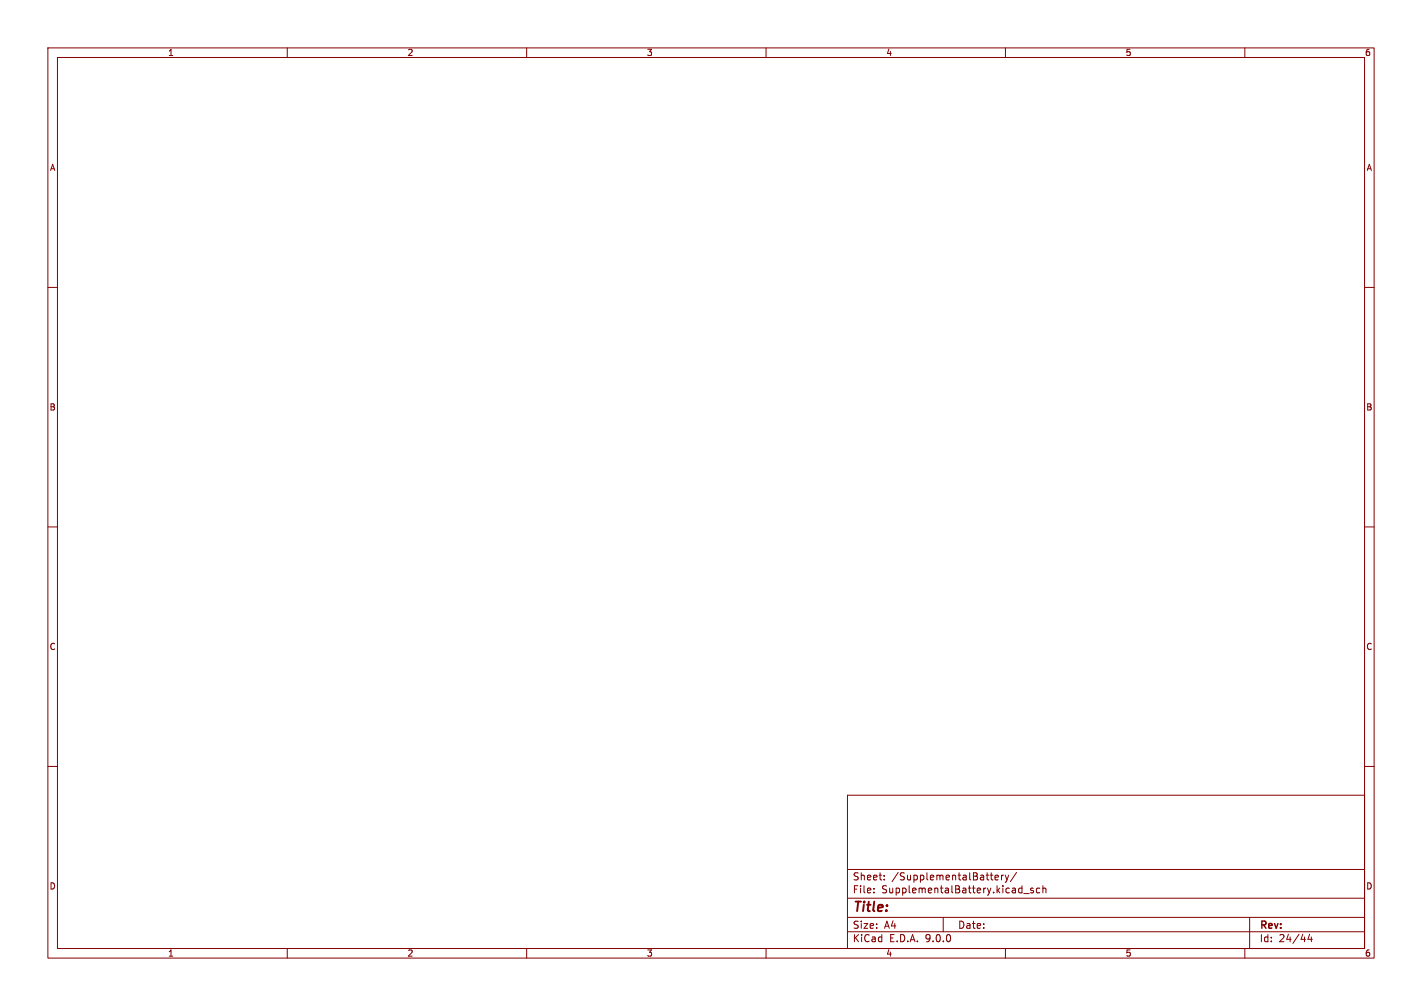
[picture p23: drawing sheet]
<svg xmlns="http://www.w3.org/2000/svg" width="297mm" height="210mm" viewBox="0 0 297 210" stroke-linecap="round" stroke-linejoin="round" font-family="sans-serif">
<defs><g id="words">
<text font-size="2.8" fill="#840000" x="178" y="190.9">Title:</text>
<g font-size="2.1" fill="#840000">
<text x="178" y="184">Sheet:</text>
<text x="186.2" y="184">/SupplementalBattery/</text>
<text x="178" y="186.7">File:</text>
<text x="184.1" y="186.7">SupplementalBattery.kicad_sch</text>
<text x="178" y="196.9">KiCad</text>
<text x="178" y="194.1">Size:</text>
<text x="184.7" y="194.1">A4</text>
<text x="185.7" y="196.9">E.D.A.</text>
<text x="193.3" y="196.9">9.0.0</text>
<text x="200" y="194.1">Date:</text>
<text x="263" y="194.3">Rev:</text>
<text x="263" y="196.9">Id:</text>
<text x="267.1" y="196.9">24/44</text>
</g>
<g font-size="1.8" fill="#840000">
<text x="35" y="11.9">1</text>
<text x="85" y="11.9">2</text>
<text x="135" y="11.9">3</text>
<text x="185" y="11.9">4</text>
<text x="235" y="11.9">5</text>
<text x="285" y="11.9">6</text>
<text x="10.3" y="35.9">A</text>
<text x="285.3" y="35.9">A</text>
<text x="10.3" y="85.9">B</text>
<text x="285.3" y="85.9">B</text>
<text x="10.3" y="135.9">C</text>
<text x="285.3" y="135.9">C</text>
<text x="10.3" y="185.9">D</text>
<text x="285.3" y="185.9">D</text>
<text x="35" y="199.9">1</text>
<text x="85" y="199.9">2</text>
<text x="135" y="199.9">3</text>
<text x="185" y="199.9">4</text>
<text x="235" y="199.9">5</text>
<text x="285" y="199.9">6</text>
</g>
</g></defs>
<path d="M0 0h297v210h-297z" fill="#fff" stroke="#fff" stroke-width=".21"/>
<g fill="none" stroke="#840000" stroke-width=".21">
<path d="M10 10h277v190h-277zM12 12h273v186h-273zM60 10v2M110 10v2M160 10v2M210 10v2M260 10v2M10 60h2M285 60h2M10 110h2M285 110h2M10 160h2"/>
<path d="M177 166h108v32h-108zM285 160h2M60 198v2M110 198v2M160 198v2M177 194.5h108M177 191.5h108M177 187.5h108M177 181.5h108M182.5 186.3v.1M182.5 185.5v.1M184.7 183.6v.1"/>
<path d="M184.7 182.8v.1M197 191.5v3M207.8 183.2l.7-.1v-.3l-.5-.1-.2 .2 .1 .7h.6M209.2 182.7v1M209.6 182.7l-.4 .3M210 182.7l.3 1M210 198v2M210.3 183.7l-.3 .5M210.7 182.7l-.4 1M212.3 182.1l-1.3 2M213.8 186.5h1.2M215.8 185.5l-.3-.1-.3 .2 .1 .2 .5 .2v.3h-.6"/>
<path d="M217.2 185.5l-.5-.1-.2 .3 .1 .6h.6M217.8 185.5l.2-.1 .4 .1 .1 .9M217.8 184.9v1.5M260 198v2M261 191.5v6.5M273.5 195l-.3 1.1h.9M273.9 195.6v1"/>
</g>
<use href="#words"/>
</svg>
